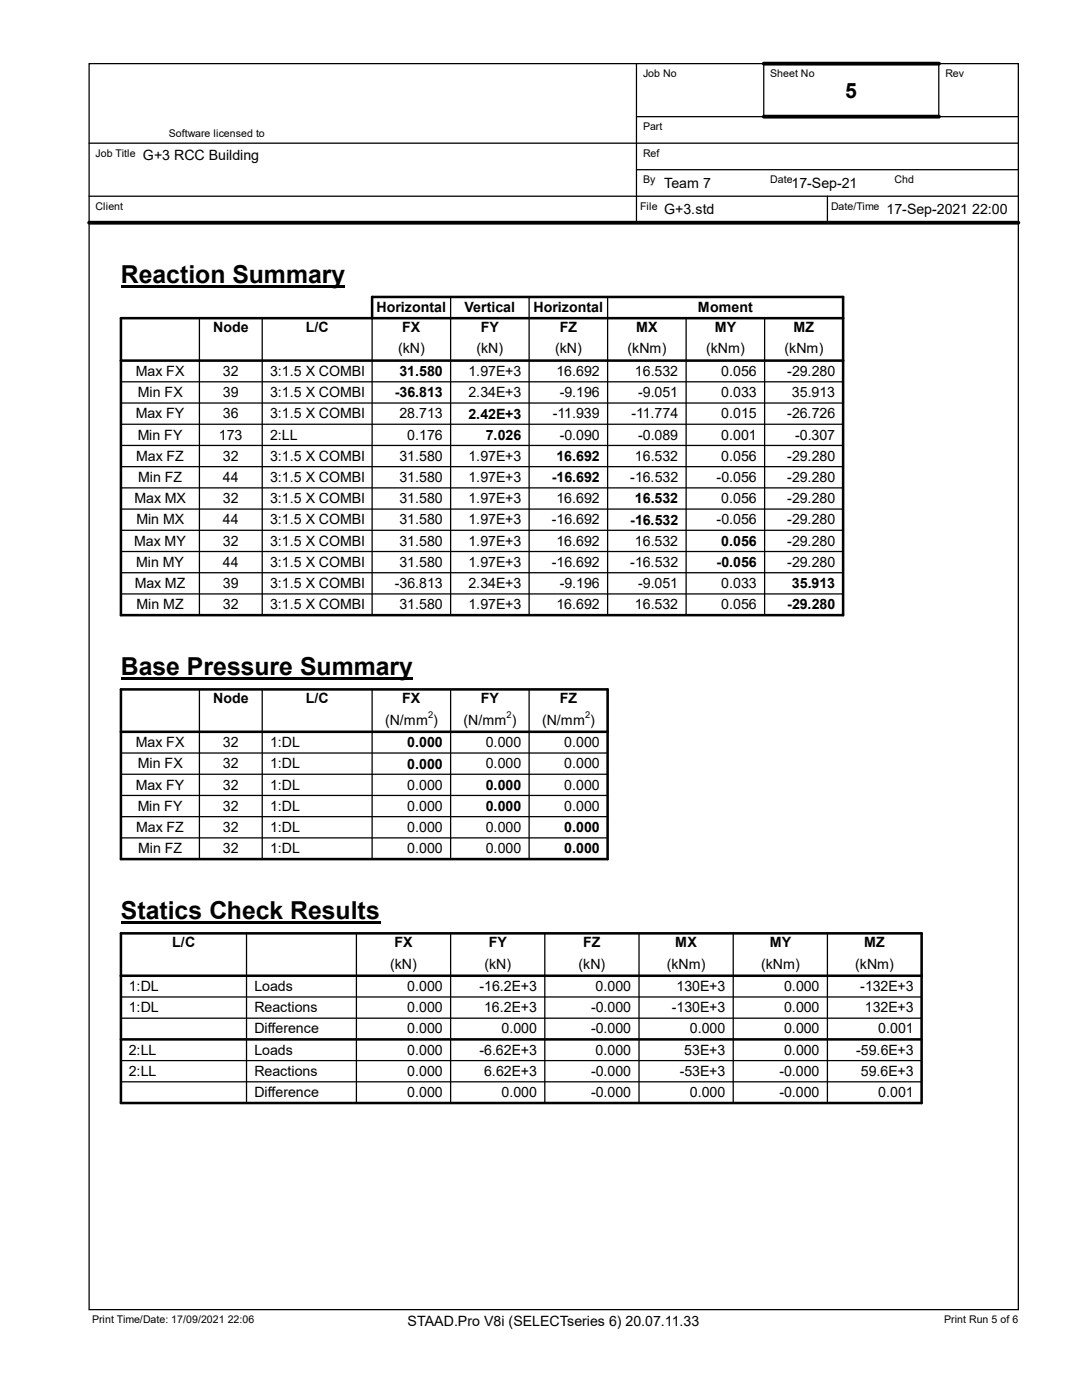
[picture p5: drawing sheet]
<svg xmlns="http://www.w3.org/2000/svg" width="216mm" height="279mm" viewBox="0 0 216 279" stroke-linecap="round" stroke-linejoin="round" font-family="sans-serif">
<defs><g id="words">
<g font-size="4.9">
<text x="24.1" y="56.4">Reaction Summary</text>
<text x="24.1" y="134.7">Base Pressure Summary</text>
<text x="24.1" y="183.4">Statics Check Results</text>
</g>
<text font-size="4.2" x="168.6" y="19.5">5</text>
<g font-size="2.8">
<text x="28.5" y="31.8">G+3 RCC Building</text>
<text x="132.5" y="37.5">Team 7</text>
<text x="157.9" y="37.5">17-Sep-21</text>
<text x="132.5" y="42.8">G+3.std</text>
<text x="176.9" y="42.8">17-Sep-2021 22:00</text>
<text x="75.1" y="62.4">Horizontal</text>
<text x="92.7" y="62.4">Vertical</text>
<text x="106.5" y="62.4">Horizontal</text>
<text x="139.3" y="62.4">Moment</text>
<text x="42.5" y="66.3">Node</text>
<text x="61" y="66.3">L/C</text>
<text x="79.4" y="70.5">(kN)</text>
<text x="80.3" y="66.3">FX</text>
<text x="95.1" y="70.5">(kN)</text>
<text x="96" y="66.3">FY</text>
<text x="110.7" y="70.5">(kN)</text>
<text x="111.7" y="66.3">FZ</text>
<text x="125.2" y="70.5">(kNm)</text>
<text x="126.9" y="66.3">MX</text>
<text x="140.9" y="70.5">(kNm)</text>
<text x="142.6" y="66.3">MY</text>
<text x="156.5" y="70.5">(kNm)</text>
<text x="158.3" y="66.3">MZ</text>
<text x="27.1" y="75">Max FX</text>
<text x="44.5" y="75">32</text>
<text x="53.9" y="75">3:1.5 X COMBINATION LOAD</text>
<text x="79.7" y="75.1">31.580</text>
<text x="93.5" y="75">1.97</text>
<text x="99" y="75">E</text>
<text x="100.8" y="75">+3</text>
<text x="111" y="75">16.692</text>
<text x="126.7" y="75">16.532</text>
<text x="143.9" y="75">0.056</text>
<text x="157.1" y="75">-29.280</text>
<text x="27.1" y="83.5">Max FY</text>
<text x="27.5" y="79.2">Min FX</text>
<text x="44.5" y="79.2">39</text>
<text x="44.5" y="83.5">36</text>
<text x="53.9" y="79.2">3:1.5 X COMBINATION LOAD</text>
<text x="53.9" y="83.5">3:1.5 X COMBINATION LOAD</text>
<text x="78.8" y="79.3">-36.813</text>
<text x="79.7" y="83.5">28.713</text>
<text x="93.5" y="79.2">2.34</text>
<text x="93.5" y="83.5">2.42</text>
<text x="99" y="79.2">E</text>
<text x="99" y="83.5">E</text>
<text x="100.8" y="79.2">+3</text>
<text x="100.8" y="83.5">+3</text>
<text x="110.3" y="83.5">-11.939</text>
<text x="111.7" y="79.2">-9.196</text>
<text x="126" y="83.5">-11.774</text>
<text x="127.3" y="79.2">-9.051</text>
<text x="143.9" y="79.2">0.033</text>
<text x="143.9" y="83.5">0.015</text>
<text x="157.1" y="83.5">-26.726</text>
<text x="158" y="79.2">35.913</text>
<text x="27.5" y="87.7">Min FY</text>
<text x="43.7" y="87.7">173</text>
<text x="53.9" y="87.7">2:LL</text>
<text x="81.3" y="87.7">0.176</text>
<text x="96.9" y="87.8">7.026</text>
<text x="111.7" y="87.7">-0.090</text>
<text x="127.3" y="87.7">-0.089</text>
<text x="143.9" y="87.7">0.001</text>
<text x="158.7" y="87.7">-0.307</text>
<text x="27.2" y="91.9">Max FZ</text>
<text x="44.5" y="91.9">32</text>
<text x="53.9" y="91.9">3:1.5 X COMBINATION LOAD</text>
<text x="79.7" y="91.9">31.580</text>
<text x="93.5" y="91.9">1.97</text>
<text x="99" y="91.9">E</text>
<text x="100.8" y="91.9">+3</text>
<text x="111" y="92">16.692</text>
<text x="126.7" y="91.9">16.532</text>
<text x="143.9" y="91.9">0.056</text>
<text x="157.1" y="91.9">-29.280</text>
<text x="26.8" y="100.4">Max MX</text>
<text x="27.6" y="96.2">Min FZ</text>
<text x="44.5" y="96.2">44</text>
<text x="44.5" y="100.4">32</text>
<text x="53.9" y="96.2">3:1.5 X COMBINATION LOAD</text>
<text x="53.9" y="100.4">3:1.5 X COMBINATION LOAD</text>
<text x="79.7" y="96.2">31.580</text>
<text x="79.7" y="100.4">31.580</text>
<text x="93.5" y="96.2">1.97</text>
<text x="93.5" y="100.4">1.97</text>
<text x="99" y="96.2">E</text>
<text x="99" y="100.4">E</text>
<text x="100.8" y="96.2">+3</text>
<text x="100.8" y="100.4">+3</text>
<text x="110.1" y="96.2">-16.692</text>
<text x="111" y="100.4">16.692</text>
<text x="125.8" y="96.2">-16.532</text>
<text x="126.7" y="100.5">16.532</text>
<text x="143" y="96.2">-0.056</text>
<text x="143.9" y="100.4">0.056</text>
<text x="157.1" y="96.2">-29.280</text>
<text x="157.1" y="100.4">-29.280</text>
<text x="27.2" y="104.6">Min MX</text>
<text x="44.5" y="104.6">44</text>
<text x="53.9" y="104.6">3:1.5 X COMBINATION LOAD</text>
<text x="79.7" y="104.6">31.580</text>
<text x="93.5" y="104.6">1.97</text>
<text x="99" y="104.6">E</text>
<text x="100.8" y="104.6">+3</text>
<text x="110.1" y="104.6">-16.692</text>
<text x="125.8" y="104.7">-16.532</text>
<text x="143" y="104.6">-0.056</text>
<text x="157.1" y="104.6">-29.280</text>
<text x="26.8" y="108.9">Max MY</text>
<text x="27.2" y="113.1">Min MY</text>
<text x="44.5" y="108.9">32</text>
<text x="44.5" y="113.1">44</text>
<text x="53.9" y="108.9">3:1.5 X COMBINATION LOAD</text>
<text x="53.9" y="113.1">3:1.5 X COMBINATION LOAD</text>
<text x="79.7" y="108.9">31.580</text>
<text x="79.7" y="113.1">31.580</text>
<text x="93.5" y="108.9">1.97</text>
<text x="93.5" y="113.1">1.97</text>
<text x="99" y="108.9">E</text>
<text x="99" y="113.1">E</text>
<text x="100.8" y="108.9">+3</text>
<text x="100.8" y="113.1">+3</text>
<text x="110.1" y="113.1">-16.692</text>
<text x="111" y="108.9">16.692</text>
<text x="125.8" y="113.1">-16.532</text>
<text x="126.7" y="108.9">16.532</text>
<text x="143" y="113.2">-0.056</text>
<text x="143.9" y="108.9">0.056</text>
<text x="157.1" y="108.9">-29.280</text>
<text x="157.1" y="113.1">-29.280</text>
<text x="26.9" y="117.3">Max MZ</text>
<text x="44.5" y="117.3">39</text>
<text x="53.9" y="117.3">3:1.5 X COMBINATION LOAD</text>
<text x="78.8" y="117.3">-36.813</text>
<text x="93.5" y="117.3">2.34</text>
<text x="99" y="117.3">E</text>
<text x="100.8" y="117.3">+3</text>
<text x="111.7" y="117.3">-9.196</text>
<text x="127.3" y="117.3">-9.051</text>
<text x="143.9" y="117.3">0.033</text>
<text x="158" y="117.4">35.913</text>
<text x="27.3" y="121.6">Min MZ</text>
<text x="44.5" y="121.6">32</text>
<text x="53.9" y="121.6">3:1.5 X COMBINATION LOAD</text>
<text x="79.7" y="121.6">31.580</text>
<text x="93.5" y="121.6">1.97</text>
<text x="99" y="121.6">E</text>
<text x="100.8" y="121.6">+3</text>
<text x="111" y="121.6">16.692</text>
<text x="126.7" y="121.6">16.532</text>
<text x="143.9" y="121.6">0.056</text>
<text x="157.1" y="121.6">-29.280</text>
<text x="42.5" y="140.4">Node</text>
<text x="61" y="140.4">L/C</text>
<text x="80.3" y="140.4">FX</text>
<text x="96" y="140.4">FY</text>
<text x="111.7" y="140.4">FZ</text>
<text x="27.1" y="149.1">Max FX</text>
<text x="44.5" y="149.1">32</text>
<text x="53.9" y="149.1">1:DL</text>
<text x="76.8" y="144.6">(N/mm</text>
<text x="81.3" y="149.1">0.000</text>
<text x="86.4" y="144.6">)</text>
<text x="92.5" y="144.6">(N/mm</text>
<text x="96.9" y="149.1">0.000</text>
<text x="102.1" y="144.6">)</text>
<text x="108.2" y="144.6">(N/mm</text>
<text x="112.6" y="149.1">0.000</text>
<text x="117.8" y="144.6">)</text>
<text x="27.5" y="153.3">Min FX</text>
<text x="44.5" y="153.3">32</text>
<text x="53.9" y="153.3">1:DL</text>
<text x="81.3" y="153.4">0.000</text>
<text x="96.9" y="153.3">0.000</text>
<text x="112.6" y="153.3">0.000</text>
<text x="27.1" y="157.6">Max FY</text>
<text x="27.5" y="161.8">Min FY</text>
<text x="44.5" y="157.6">32</text>
<text x="44.5" y="161.8">32</text>
<text x="53.9" y="157.6">1:DL</text>
<text x="53.9" y="161.8">1:DL</text>
<text x="81.3" y="157.6">0.000</text>
<text x="81.3" y="161.8">0.000</text>
<text x="96.9" y="157.6">0.000</text>
<text x="96.9" y="161.8">0.000</text>
<text x="112.6" y="157.6">0.000</text>
<text x="112.6" y="161.8">0.000</text>
<text x="27.2" y="166">Max FZ</text>
<text x="44.5" y="166">32</text>
<text x="53.9" y="166">1:DL</text>
<text x="81.3" y="166">0.000</text>
<text x="96.9" y="166">0.000</text>
<text x="112.6" y="166.1">0.000</text>
<text x="27.6" y="170.3">Min FZ</text>
<text x="44.5" y="170.3">32</text>
<text x="53.9" y="170.3">1:DL</text>
<text x="81.3" y="170.3">0.000</text>
<text x="96.9" y="170.3">0.000</text>
<text x="112.6" y="170.3">0.000</text>
<text x="34.4" y="189.1">L/C</text>
<text x="78.7" y="189.1">FX</text>
<text x="97.5" y="189.1">FY</text>
<text x="116.4" y="189.1">FZ</text>
<text x="134.7" y="189.1">MX</text>
<text x="153.6" y="189.1">MY</text>
<text x="172.4" y="189.1">MZ</text>
<text x="25.7" y="197.8">1:DL</text>
<text x="50.8" y="197.8">Loads</text>
<text x="77.9" y="193.3">(kN)</text>
<text x="81.3" y="197.8">0.000</text>
<text x="95.7" y="197.8">-16.2E+3</text>
<text x="96.6" y="193.3">(kN)</text>
<text x="115.4" y="193.3">(kN)</text>
<text x="118.9" y="197.8">0.000</text>
<text x="133.1" y="193.3">(kNm)</text>
<text x="135" y="197.8">130</text>
<text x="139.7" y="197.8">E</text>
<text x="141.5" y="197.8">+3</text>
<text x="151.8" y="193.3">(kNm)</text>
<text x="156.4" y="197.8">0.000</text>
<text x="170.6" y="193.3">(kNm)</text>
<text x="171.7" y="197.8">-132E</text>
<text x="179.1" y="197.8">+3</text>
<text x="25.7" y="202">1:DL</text>
<text x="50.8" y="202">Reactions</text>
<text x="81.3" y="202">0.000</text>
<text x="96.6" y="202">16.2E+3</text>
<text x="117.9" y="202">-0.000</text>
<text x="134.1" y="202">-130</text>
<text x="139.7" y="202">E</text>
<text x="141.5" y="202">+3</text>
<text x="156.4" y="202">0.000</text>
<text x="172.6" y="202">132E</text>
<text x="179.1" y="202">+3</text>
<text x="50.8" y="206.2">Difference</text>
<text x="81.3" y="206.2">0.000</text>
<text x="100.1" y="206.2">0.000</text>
<text x="117.9" y="206.2">-0.000</text>
<text x="137.7" y="206.2">0.000</text>
<text x="156.4" y="206.2">0.000</text>
<text x="175.2" y="206.2">0.001</text>
<text x="25.7" y="210.5">2:LL</text>
<text x="25.7" y="214.7">2:LL</text>
<text x="50.8" y="210.5">Loads</text>
<text x="50.8" y="214.7">Reactions</text>
<text x="81.3" y="210.5">0.000</text>
<text x="81.3" y="214.7">0.000</text>
<text x="95.7" y="210.5">-6.62E+3</text>
<text x="96.6" y="214.7">6.62E+3</text>
<text x="117.9" y="214.7">-0.000</text>
<text x="118.9" y="210.5">0.000</text>
<text x="135.6" y="214.7">-53</text>
<text x="136.5" y="210.5">53</text>
<text x="139.7" y="210.5">E</text>
<text x="139.7" y="214.7">E</text>
<text x="141.5" y="210.5">+3</text>
<text x="141.5" y="214.7">+3</text>
<text x="155.5" y="214.7">-0.000</text>
<text x="156.4" y="210.5">0.000</text>
<text x="170.9" y="210.5">-59.6E</text>
<text x="171.8" y="214.7">59.6E</text>
<text x="179.1" y="210.5">+3</text>
<text x="179.1" y="214.7">+3</text>
<text x="50.8" y="218.9">Difference</text>
<text x="81.3" y="218.9">0.000</text>
<text x="100.1" y="218.9">0.000</text>
<text x="117.9" y="218.9">-0.000</text>
<text x="137.7" y="218.9">0.000</text>
<text x="155.5" y="218.9">-0.000</text>
<text x="175.2" y="218.9">0.001</text>
<text x="81.3" y="264.7">STAAD.Pro V8i (SELECTseries 6) 20.07.11.33</text>
</g>
<g font-size="2.1">
<text x="128.3" y="15.4">Job No</text>
<text x="153.7" y="15.4">Sheet No</text>
<text x="188.6" y="15.4">Rev</text>
<text x="33.7" y="27.4">Software licensed to</text>
<text x="128.3" y="26">Part</text>
<text x="19.1" y="31.2">Job Title</text>
<text x="128.3" y="31.2">Ref</text>
<text x="19.1" y="41.8">Client</text>
<text x="127.7" y="41.8">File</text>
<text x="128.3" y="36.5">By</text>
<text x="153.7" y="36.5">Date</text>
<text x="165.8" y="41.8">Date/Time</text>
<text x="178.5" y="36.5">Chd</text>
<text x="18.4" y="264.1">Print Time/Date: 17/09/2021 22:06</text>
<text x="188.4" y="264.1">Print Run 5 of 6</text>
</g>
<g font-size="1.9">
<text x="85.4" y="143.3">2</text>
<text x="101.1" y="143.3">2</text>
<text x="116.8" y="143.3">2</text>
</g>
</g></defs>
<path d="M17.8 12.7h185.4v248.7h-185.4zM127 12.7v31.7M152.4 12.7v10.6M187.3 12.7v10.6M17.8 28.6h185.4M17.8 39.2h185.4M127 23.3h76.2M127 33.9h76.2M165.1 39.2v5.2" fill="none" stroke="#000" stroke-width=".25"/>
<path d="M152.4 12.7h35M152.4 23.3h35M17.8 44.4h185.4" fill="none" stroke="#000" stroke-width=".76"/>
<g fill="#fff">
<path d="M33.7 25.4h19.8v2.5h-19.8z"/>
<path d="M18.5 29.3h8.6v2.4h-8.6z"/>
<path d="M18.5 39.9h6.1v2.4h-6.1z"/>
<path d="M127.7 13.4h7.3v2.4h-7.3z"/>
<path d="M153.1 13.4h9.5v2.4h-9.5z"/>
<path d="M188 13.4h4.4v2.4h-4.4z"/>
<path d="M127.7 24h4.5v2.4h-4.5z"/>
<path d="M127.7 29.3h3.9v2.4h-3.9z"/>
<path d="M127.7 34.6h3.1v2.4h-3.1z"/>
<path d="M153.1 34.6h5.1v2.4h-5.1z"/>
<path d="M178.5 34.6h3.9v2.4h-3.9z"/>
<path d="M127.7 39.9h3.5v2.4h-3.5z"/>
<path d="M165.8 39.9h9.7v2.4h-9.7z"/>
<path d="M167.5 15.6h4.7v4.8h-4.7z"/>
<path d="M28.5 29.3h23.2v3.2h-23.2z"/>
<path d="M132.5 34.9h9.4v3.2h-9.4z"/>
<path d="M157.9 34.9h13.2v3.2h-13.2z"/>
<path d="M176.9 40.2h24.2v3.2h-24.2z"/>
<path d="M132.5 40.2h10.1v3.2h-10.1z"/>
<path d="M17.8 262.1h33v2.4h-33z"/>
<path d="M188.4 262.1h14.8v2.4h-14.8z"/>
<path d="M81.3 262.1h58.3v3.2h-58.3z"/>
<path d="M24.1 51.9h44.7v5.6h-44.7z"/>
</g>
<path d="M24.1 56.9h44.7v.5h-44.7z" fill="#000"/>
<path d="M75.1 59.7h13.9v3.3h-13.9z" fill="#fff"/>
<path d="M89.9 59.3v4.2" fill="none" stroke="#000" stroke-width=".25"/>
<path d="M92.7 59.7h10.1v3.3h-10.1z" fill="#fff"/>
<path d="M105.6 59.3v4.2" fill="none" stroke="#000" stroke-width=".25"/>
<path d="M106.5 59.7h13.9v3.3h-13.9z" fill="#fff"/>
<path d="M121.2 59.3v4.2" fill="none" stroke="#000" stroke-width=".25"/>
<path d="M139.3 59.7h10.9v3.3h-10.9z" fill="#fff"/>
<path d="M168.2 59.3v4.2M39.8 63.5v8.5" fill="none" stroke="#000" stroke-width=".25"/>
<path d="M74.3 63.5v-4.2h93.9v4.2" fill="none" stroke="#000" stroke-width=".51"/>
<path d="M42.5 63.7h7.1v3.3h-7.1z" fill="#fff"/>
<path d="M52.3 63.5v8.5" fill="none" stroke="#000" stroke-width=".25"/>
<path d="M61 63.7h4.6v3.3h-4.6z" fill="#fff"/>
<path d="M74.3 63.5v8.5" fill="none" stroke="#000" stroke-width=".25"/>
<g fill="#fff">
<path d="M80.3 63.7h3.6v3.3h-3.6z"/>
<path d="M79.4 68h5.4v3.2h-5.4z"/>
</g>
<path d="M89.9 63.5v8.5" fill="none" stroke="#000" stroke-width=".25"/>
<g fill="#fff">
<path d="M96 63.7h3.6v3.3h-3.6z"/>
<path d="M95.1 68h5.3v3.2h-5.3z"/>
</g>
<path d="M105.6 63.5v8.5" fill="none" stroke="#000" stroke-width=".25"/>
<g fill="#fff">
<path d="M111.7 63.7h3.4v3.3h-3.4z"/>
<path d="M110.7 68h5.4v3.2h-5.4z"/>
</g>
<path d="M121.2 63.5v8.5" fill="none" stroke="#000" stroke-width=".25"/>
<g fill="#fff">
<path d="M126.9 63.7h4.3v3.3h-4.3z"/>
<path d="M125.2 68h7.8v3.2h-7.8z"/>
</g>
<path d="M136.9 63.5v8.5" fill="none" stroke="#000" stroke-width=".25"/>
<g fill="#fff">
<path d="M142.6 63.7h4.3v3.3h-4.3z"/>
<path d="M140.9 68h7.7v3.2h-7.7z"/>
</g>
<path d="M152.6 63.5v8.5" fill="none" stroke="#000" stroke-width=".25"/>
<g fill="#fff">
<path d="M158.3 63.7h4.2v3.3h-4.2z"/>
<path d="M156.5 68h7.8v3.2h-7.8z"/>
</g>
<path d="M168.2 63.5v8.5" fill="none" stroke="#000" stroke-width=".25"/>
<path d="M24.1 63.5h144.1v8.5h-144.1z" fill="none" stroke="#000" stroke-width=".51"/>
<g fill="#fff">
<path d="M27.1 72.5h9.6v3.1h-9.6z"/>
<path d="M44.5 72.5h3.1v3.1h-3.1z"/>
<path d="M53.9 72.5h18.8v3.1h-18.8z"/>
<path d="M78.9 72.4h9.4v3.3h-9.4z"/>
<path d="M92.7 72.5h6.3v3.1h-6.3z"/>
<path d="M99 72.5h1.9v3.1h-1.9z"/>
<path d="M100.8 72.5h3.2v3.1h-3.2z"/>
<path d="M110.2 72.5h9.5v3.1h-9.5z"/>
<path d="M125.9 72.5h9.4v3.1h-9.4z"/>
<path d="M143.1 72.5h7.9v3.1h-7.9z"/>
<path d="M157.1 72.5h9.6v3.1h-9.6z"/>
<path d="M27.5 76.7h8.9v3.2h-8.9z"/>
<path d="M44.5 76.7h3.1v3.2h-3.1z"/>
<path d="M53.9 76.7h18.8v3.2h-18.8z"/>
<path d="M78.8 76.7h9.5v3.3h-9.5z"/>
<path d="M92.7 76.7h6.3v3.2h-6.3z"/>
<path d="M99 76.7h1.9v3.2h-1.9z"/>
<path d="M100.8 76.7h3.2v3.2h-3.2z"/>
<path d="M111.7 76.7h8v3.2h-8z"/>
<path d="M127.3 76.7h8v3.2h-8z"/>
<path d="M143.1 76.7h7.9v3.2h-7.9z"/>
<path d="M157.2 76.7h9.5v3.2h-9.5z"/>
<path d="M27.1 80.9h9.7v3.2h-9.7z"/>
<path d="M44.5 80.9h3.1v3.2h-3.1z"/>
<path d="M53.9 80.9h18.8v3.2h-18.8z"/>
<path d="M78.9 80.9h9.4v3.2h-9.4z"/>
<path d="M92.7 80.9h6.3v3.3h-6.3z"/>
<path d="M99 80.9h1.9v3.3h-1.9z"/>
<path d="M100.8 80.9h3.2v3.3h-3.2z"/>
<path d="M110.3 80.9h9.4v3.2h-9.4z"/>
<path d="M126 80.9h9.3v3.2h-9.3z"/>
<path d="M143.1 80.9h7.9v3.2h-7.9z"/>
<path d="M157.1 80.9h9.6v3.2h-9.6z"/>
<path d="M27.5 85.2h8.9v3.1h-8.9z"/>
<path d="M43.7 85.2h4.7v3.1h-4.7z"/>
<path d="M53.9 85.2h5.5v3.1h-5.5z"/>
<path d="M80.5 85.2h7.8v3.1h-7.8z"/>
<path d="M96.1 85.1h7.9v3.3h-7.9z"/>
<path d="M111.7 85.2h8v3.1h-8z"/>
<path d="M127.3 85.2h8v3.1h-8z"/>
<path d="M143.1 85.2h7.9v3.1h-7.9z"/>
<path d="M158.7 85.2h8v3.1h-8z"/>
<path d="M27.2 89.4h9.5v3.2h-9.5z"/>
<path d="M44.5 89.4h3.1v3.2h-3.1z"/>
<path d="M53.9 89.4h18.8v3.2h-18.8z"/>
<path d="M78.9 89.4h9.4v3.2h-9.4z"/>
<path d="M92.7 89.4h6.3v3.2h-6.3z"/>
<path d="M99 89.4h1.9v3.2h-1.9z"/>
<path d="M100.8 89.4h3.2v3.2h-3.2z"/>
<path d="M110.2 89.4h9.5v3.3h-9.5z"/>
<path d="M125.9 89.4h9.4v3.2h-9.4z"/>
<path d="M143.1 89.4h7.9v3.2h-7.9z"/>
<path d="M157.1 89.4h9.6v3.2h-9.6z"/>
<path d="M27.6 93.6h8.8v3.2h-8.8z"/>
<path d="M44.5 93.6h3.1v3.2h-3.1z"/>
<path d="M53.9 93.6h18.8v3.2h-18.8z"/>
<path d="M78.9 93.6h9.4v3.2h-9.4z"/>
<path d="M92.7 93.6h6.3v3.2h-6.3z"/>
<path d="M99 93.6h1.9v3.2h-1.9z"/>
<path d="M100.8 93.6h3.2v3.2h-3.2z"/>
<path d="M110.1 93.6h9.6v3.3h-9.6z"/>
<path d="M125.8 93.6h9.5v3.2h-9.5z"/>
<path d="M143 93.6h8v3.2h-8z"/>
<path d="M157.1 93.6h9.6v3.2h-9.6z"/>
<path d="M26.8 97.9h10.2v3.1h-10.2z"/>
<path d="M44.5 97.9h3.1v3.1h-3.1z"/>
<path d="M53.9 97.9h18.8v3.1h-18.8z"/>
<path d="M78.9 97.9h9.4v3.1h-9.4z"/>
<path d="M92.7 97.9h6.3v3.1h-6.3z"/>
<path d="M99 97.9h1.9v3.1h-1.9z"/>
<path d="M100.8 97.9h3.2v3.1h-3.2z"/>
<path d="M110.2 97.9h9.5v3.1h-9.5z"/>
<path d="M125.9 97.8h9.4v3.3h-9.4z"/>
<path d="M143.1 97.9h7.9v3.1h-7.9z"/>
<path d="M157.1 97.9h9.6v3.1h-9.6z"/>
<path d="M27.2 102.1h9.5v3.2h-9.5z"/>
<path d="M44.5 102.1h3.1v3.2h-3.1z"/>
<path d="M53.9 102.1h18.8v3.2h-18.8z"/>
<path d="M78.9 102.1h9.4v3.2h-9.4z"/>
<path d="M92.7 102.1h6.3v3.2h-6.3z"/>
<path d="M99 102.1h1.9v3.2h-1.9z"/>
<path d="M100.8 102.1h3.2v3.2h-3.2z"/>
<path d="M110.1 102.1h9.6v3.2h-9.6z"/>
<path d="M125.8 102.1h9.5v3.3h-9.5z"/>
<path d="M143 102.1h8v3.2h-8z"/>
<path d="M157.1 102.1h9.6v3.2h-9.6z"/>
<path d="M26.8 106.3h10.3v3.2h-10.3z"/>
<path d="M44.5 106.3h3.1v3.2h-3.1z"/>
<path d="M53.9 106.3h18.8v3.2h-18.8z"/>
<path d="M78.9 106.3h9.4v3.2h-9.4z"/>
<path d="M92.7 106.3h6.3v3.2h-6.3z"/>
<path d="M99 106.3h1.9v3.2h-1.9z"/>
<path d="M100.8 106.3h3.2v3.2h-3.2z"/>
<path d="M110.2 106.3h9.5v3.2h-9.5z"/>
<path d="M125.9 106.3h9.4v3.2h-9.4z"/>
<path d="M143.1 106.3h7.9v3.3h-7.9z"/>
<path d="M157.1 106.3h9.6v3.2h-9.6z"/>
<path d="M27.2 110.6h9.5v3.1h-9.5z"/>
<path d="M44.5 110.6h3.1v3.1h-3.1z"/>
<path d="M53.9 110.6h18.8v3.1h-18.8z"/>
<path d="M78.9 110.6h9.4v3.1h-9.4z"/>
<path d="M92.7 110.6h6.3v3.1h-6.3z"/>
<path d="M99 110.6h1.9v3.1h-1.9z"/>
<path d="M100.8 110.6h3.2v3.1h-3.2z"/>
<path d="M110.1 110.6h9.6v3.1h-9.6z"/>
<path d="M125.8 110.6h9.5v3.1h-9.5z"/>
<path d="M143 110.5h8v3.3h-8z"/>
<path d="M157.1 110.6h9.6v3.1h-9.6z"/>
<path d="M26.9 114.8h10.1v3.2h-10.1z"/>
<path d="M44.5 114.8h3.1v3.2h-3.1z"/>
<path d="M53.9 114.8h18.8v3.2h-18.8z"/>
<path d="M78.8 114.8h9.5v3.2h-9.5z"/>
<path d="M92.7 114.8h6.3v3.2h-6.3z"/>
<path d="M99 114.8h1.9v3.2h-1.9z"/>
<path d="M100.8 114.8h3.2v3.2h-3.2z"/>
<path d="M111.7 114.8h8v3.2h-8z"/>
<path d="M127.3 114.8h8v3.2h-8z"/>
<path d="M143.1 114.8h7.9v3.2h-7.9z"/>
<path d="M157.2 114.8h9.5v3.3h-9.5z"/>
<path d="M27.3 119h9.4v3.2h-9.4z"/>
<path d="M44.5 119h3.1v3.2h-3.1z"/>
<path d="M53.9 119h18.8v3.2h-18.8z"/>
<path d="M78.9 119h9.4v3.2h-9.4z"/>
<path d="M92.7 119h6.3v3.2h-6.3z"/>
<path d="M99 119h1.9v3.2h-1.9z"/>
<path d="M100.8 119h3.2v3.2h-3.2z"/>
<path d="M110.2 119h9.5v3.2h-9.5z"/>
<path d="M125.9 119h9.4v3.2h-9.4z"/>
<path d="M143.1 119h7.9v3.2h-7.9z"/>
<path d="M157.1 119h9.6v3.3h-9.6z"/>
</g>
<g fill="none" stroke="#000" stroke-width=".25">
<path d="M24.1 76.2h144.1M39.8 72v50.8M52.3 72v50.8M74.3 72v50.8M89.9 72v50.8M105.6 72v50.8M121.2 72v50.8M136.9 72v50.8M152.6 72v50.8M24.1 80.4h144.1M24.1 84.7h144.1M24.1 88.9h144.1"/>
<path d="M24.1 93.1h144.1M24.1 97.4h144.1M24.1 101.6h144.1M24.1 105.8h144.1M24.1 110.1h144.1M24.1 114.3h144.1M24.1 118.5h144.1"/>
</g>
<path d="M24.1 72v50.8h144.1v-50.8" fill="none" stroke="#000" stroke-width=".51"/>
<path d="M24.1 130.2h58.2v5.6h-58.2z" fill="#fff"/>
<path d="M24.1 135.3h58.2v.5h-58.2z" fill="#000"/>
<path d="M39.8 137.6v8.4" fill="none" stroke="#000" stroke-width=".25"/>
<path d="M42.5 137.8h7.1v3.3h-7.1z" fill="#fff"/>
<path d="M52.3 137.6v8.4" fill="none" stroke="#000" stroke-width=".25"/>
<path d="M61 137.8h4.6v3.3h-4.6z" fill="#fff"/>
<path d="M74.3 137.6v8.4" fill="none" stroke="#000" stroke-width=".25"/>
<g fill="#fff">
<path d="M80.3 137.8h3.6v3.3h-3.6z"/>
<path d="M76.8 142.1h8.6v3.1h-8.6z"/>
<path d="M85.4 141.6h1v2.1h-1z"/>
<path d="M86.4 142.1h1v3.1h-1z"/>
</g>
<path d="M89.9 137.6v8.4" fill="none" stroke="#000" stroke-width=".25"/>
<g fill="#fff">
<path d="M96 137.8h3.6v3.3h-3.6z"/>
<path d="M92.5 142.1h8.6v3.1h-8.6z"/>
<path d="M101.1 141.6h1v2.1h-1z"/>
<path d="M102.1 142.1h.9v3.1h-.9z"/>
</g>
<path d="M105.6 137.6v8.4" fill="none" stroke="#000" stroke-width=".25"/>
<g fill="#fff">
<path d="M111.7 137.8h3.4v3.3h-3.4z"/>
<path d="M108.2 142.1h8.6v3.1h-8.6z"/>
<path d="M116.8 141.6h1v2.1h-1z"/>
<path d="M117.8 142.1h.9v3.1h-.9z"/>
</g>
<path d="M121.2 137.6v8.4" fill="none" stroke="#000" stroke-width=".25"/>
<path d="M24.1 137.6h97.1v8.4h-97.1z" fill="none" stroke="#000" stroke-width=".51"/>
<g fill="#fff">
<path d="M27.1 146.6h9.6v3.1h-9.6z"/>
<path d="M44.5 146.6h3.1v3.1h-3.1z"/>
<path d="M53.9 146.6h6v3.1h-6z"/>
<path d="M80.5 146.5h7.8v3.3h-7.8z"/>
<path d="M96.1 146.6h7.9v3.1h-7.9z"/>
<path d="M111.8 146.6h7.9v3.1h-7.9z"/>
<path d="M27.5 150.8h8.9v3.2h-8.9z"/>
<path d="M44.5 150.8h3.1v3.2h-3.1z"/>
<path d="M53.9 150.8h6v3.2h-6z"/>
<path d="M80.5 150.7h7.8v3.4h-7.8z"/>
<path d="M96.1 150.8h7.9v3.2h-7.9z"/>
<path d="M111.8 150.8h7.9v3.2h-7.9z"/>
<path d="M27.1 155h9.7v3.2h-9.7z"/>
<path d="M44.5 155h3.1v3.2h-3.1z"/>
<path d="M53.9 155h6v3.2h-6z"/>
<path d="M80.5 155h7.8v3.2h-7.8z"/>
<path d="M96.1 155h7.9v3.3h-7.9z"/>
<path d="M111.8 155h7.9v3.2h-7.9z"/>
<path d="M27.5 159.3h8.9v3.1h-8.9z"/>
<path d="M44.5 159.3h3.1v3.1h-3.1z"/>
<path d="M53.9 159.3h6v3.1h-6z"/>
<path d="M80.5 159.3h7.8v3.1h-7.8z"/>
<path d="M96.1 159.2h7.9v3.3h-7.9z"/>
<path d="M111.8 159.3h7.9v3.1h-7.9z"/>
<path d="M27.2 163.5h9.5v3.2h-9.5z"/>
<path d="M44.5 163.5h3.1v3.2h-3.1z"/>
<path d="M53.9 163.5h6v3.2h-6z"/>
<path d="M80.5 163.5h7.8v3.2h-7.8z"/>
<path d="M96.1 163.5h7.9v3.2h-7.9z"/>
<path d="M111.8 163.4h7.9v3.4h-7.9z"/>
<path d="M27.6 167.7h8.8v3.2h-8.8z"/>
<path d="M44.5 167.7h3.1v3.2h-3.1z"/>
<path d="M53.9 167.7h6v3.2h-6z"/>
<path d="M80.5 167.7h7.8v3.2h-7.8z"/>
<path d="M96.1 167.7h7.9v3.2h-7.9z"/>
<path d="M111.8 167.7h7.9v3.3h-7.9z"/>
</g>
<path d="M24.1 150.3h97.1M24.1 154.5h97.1M24.1 158.7h97.1M39.8 146v25.4M52.3 146v25.4M74.3 146v25.4M89.9 146v25.4M105.6 146v25.4M24.1 163h97.1M24.1 167.2h97.1" fill="none" stroke="#000" stroke-width=".25"/>
<path d="M24.1 146v25.4h97.1v-25.4" fill="none" stroke="#000" stroke-width=".51"/>
<path d="M24.1 178.9h51.8v5.6h-51.8z" fill="#fff"/>
<path d="M24.1 183.9h51.8v.5h-51.8z" fill="#000"/>
<path d="M34.4 186.4h4.5v3.3h-4.5z" fill="#fff"/>
<path d="M49.2 186.3v8.4M71.1 186.3v8.4" fill="none" stroke="#000" stroke-width=".25"/>
<g fill="#fff">
<path d="M78.7 186.4h3.6v3.3h-3.6z"/>
<path d="M77.9 190.8h5.3v3.1h-5.3z"/>
</g>
<path d="M89.9 186.3v8.4" fill="none" stroke="#000" stroke-width=".25"/>
<g fill="#fff">
<path d="M97.5 186.4h3.6v3.3h-3.6z"/>
<path d="M96.6 190.8h5.4v3.1h-5.4z"/>
</g>
<path d="M108.7 186.3v8.4" fill="none" stroke="#000" stroke-width=".25"/>
<g fill="#fff">
<path d="M116.4 186.4h3.4v3.3h-3.4z"/>
<path d="M115.4 190.8h5.4v3.1h-5.4z"/>
</g>
<path d="M127.5 186.3v8.4" fill="none" stroke="#000" stroke-width=".25"/>
<g fill="#fff">
<path d="M134.7 186.4h4.4v3.3h-4.4z"/>
<path d="M133.1 190.8h7.7v3.1h-7.7z"/>
</g>
<path d="M146.3 186.3v8.4" fill="none" stroke="#000" stroke-width=".25"/>
<g fill="#fff">
<path d="M153.6 186.4h4.3v3.3h-4.3z"/>
<path d="M151.8 190.8h7.8v3.1h-7.8z"/>
</g>
<path d="M165.1 186.3v8.4" fill="none" stroke="#000" stroke-width=".25"/>
<g fill="#fff">
<path d="M172.4 186.4h4.2v3.3h-4.2z"/>
<path d="M170.6 190.8h7.8v3.1h-7.8z"/>
</g>
<path d="M183.9 186.3v8.4" fill="none" stroke="#000" stroke-width=".25"/>
<path d="M24.1 186.3h159.8v8.4h-159.8z" fill="none" stroke="#000" stroke-width=".51"/>
<g fill="#fff">
<path d="M25.7 195.2h6v3.2h-6z"/>
<path d="M50.8 195.2h7.7v3.2h-7.7z"/>
<path d="M80.5 195.2h7.8v3.2h-7.8z"/>
<path d="M95.7 195.2h6.4v3.2h-6.4z"/>
<path d="M102.1 195.2h1.9v3.2h-1.9z"/>
<path d="M103.9 195.2h3.2v3.2h-3.2z"/>
<path d="M118.1 195.2h7.8v3.2h-7.8z"/>
<path d="M134.2 195.2h5.5v3.2h-5.5z"/>
<path d="M139.7 195.2h1.9v3.2h-1.9z"/>
<path d="M141.5 195.2h3.2v3.2h-3.2z"/>
<path d="M155.7 195.2h7.8v3.2h-7.8z"/>
<path d="M171.7 195.2h5.6v3.2h-5.6z"/>
<path d="M177.3 195.2h1.9v3.2h-1.9z"/>
<path d="M179.1 195.2h3.2v3.2h-3.2z"/>
<path d="M25.7 199.5h6v3.1h-6z"/>
<path d="M50.8 199.5h12.6v3.1h-12.6z"/>
<path d="M80.5 199.5h7.8v3.1h-7.8z"/>
<path d="M95.8 199.5h6.3v3.1h-6.3z"/>
<path d="M102.1 199.5h1.9v3.1h-1.9z"/>
<path d="M103.9 199.5h3.2v3.1h-3.2z"/>
<path d="M117.9 199.5h8v3.1h-8z"/>
<path d="M134.1 199.5h5.6v3.1h-5.6z"/>
<path d="M139.7 199.5h1.9v3.1h-1.9z"/>
<path d="M141.5 199.5h3.2v3.1h-3.2z"/>
<path d="M155.7 199.5h7.8v3.1h-7.8z"/>
<path d="M171.8 199.5h5.5v3.1h-5.5z"/>
<path d="M177.3 199.5h1.9v3.1h-1.9z"/>
<path d="M179.1 199.5h3.2v3.1h-3.2z"/>
<path d="M50.8 203.7h12.8v3.2h-12.8z"/>
<path d="M80.5 203.7h7.8v3.2h-7.8z"/>
<path d="M99.3 203.7h7.8v3.2h-7.8z"/>
<path d="M117.9 203.7h8v3.2h-8z"/>
<path d="M136.9 203.7h7.8v3.2h-7.8z"/>
<path d="M155.7 203.7h7.8v3.2h-7.8z"/>
<path d="M174.5 203.7h7.8v3.2h-7.8z"/>
<path d="M25.7 207.9h5.5v3.2h-5.5z"/>
<path d="M50.8 207.9h7.7v3.2h-7.7z"/>
<path d="M80.5 207.9h7.8v3.2h-7.8z"/>
<path d="M95.7 207.9h6.4v3.2h-6.4z"/>
<path d="M102.1 207.9h1.9v3.2h-1.9z"/>
<path d="M103.9 207.9h3.2v3.2h-3.2z"/>
<path d="M118.1 207.9h7.8v3.2h-7.8z"/>
<path d="M135.8 207.9h3.9v3.2h-3.9z"/>
<path d="M139.7 207.9h1.9v3.2h-1.9z"/>
<path d="M141.5 207.9h3.2v3.2h-3.2z"/>
<path d="M155.7 207.9h7.8v3.2h-7.8z"/>
<path d="M170.9 207.9h6.4v3.2h-6.4z"/>
<path d="M177.3 207.9h1.9v3.2h-1.9z"/>
<path d="M179.1 207.9h3.2v3.2h-3.2z"/>
<path d="M25.7 212.2h5.5v3.1h-5.5z"/>
<path d="M50.8 212.2h12.6v3.1h-12.6z"/>
<path d="M80.5 212.2h7.8v3.1h-7.8z"/>
<path d="M95.8 212.2h6.3v3.1h-6.3z"/>
<path d="M102.1 212.2h1.9v3.1h-1.9z"/>
<path d="M103.9 212.2h3.2v3.1h-3.2z"/>
<path d="M117.9 212.2h8v3.1h-8z"/>
<path d="M135.6 212.2h4.1v3.1h-4.1z"/>
<path d="M139.7 212.2h1.9v3.1h-1.9z"/>
<path d="M141.5 212.2h3.2v3.1h-3.2z"/>
<path d="M155.5 212.2h8v3.1h-8z"/>
<path d="M171 212.2h6.3v3.1h-6.3z"/>
<path d="M177.3 212.2h1.9v3.1h-1.9z"/>
<path d="M179.1 212.2h3.2v3.1h-3.2z"/>
<path d="M50.8 216.4h12.8v3.2h-12.8z"/>
<path d="M80.5 216.4h7.8v3.2h-7.8z"/>
<path d="M99.3 216.4h7.8v3.2h-7.8z"/>
<path d="M117.9 216.4h8v3.2h-8z"/>
<path d="M136.9 216.4h7.8v3.2h-7.8z"/>
<path d="M155.5 216.4h8v3.2h-8z"/>
<path d="M174.5 216.4h7.8v3.2h-7.8z"/>
</g>
<path d="M24.1 199h159.8M49.2 194.7v25.4M71.1 194.7v25.4M89.9 194.7v25.4M108.7 194.7v25.4M127.5 194.7v25.4M146.3 194.7v25.4M165.1 194.7v25.4M24.1 203.2h159.8M24.1 211.7h159.8M24.1 215.9h159.8" fill="none" stroke="#000" stroke-width=".25"/>
<path d="M24.1 194.7v25.4h159.8v-25.4M24.1 207.4h159.8" fill="none" stroke="#000" stroke-width=".51"/>
<use href="#words"/>
</svg>
